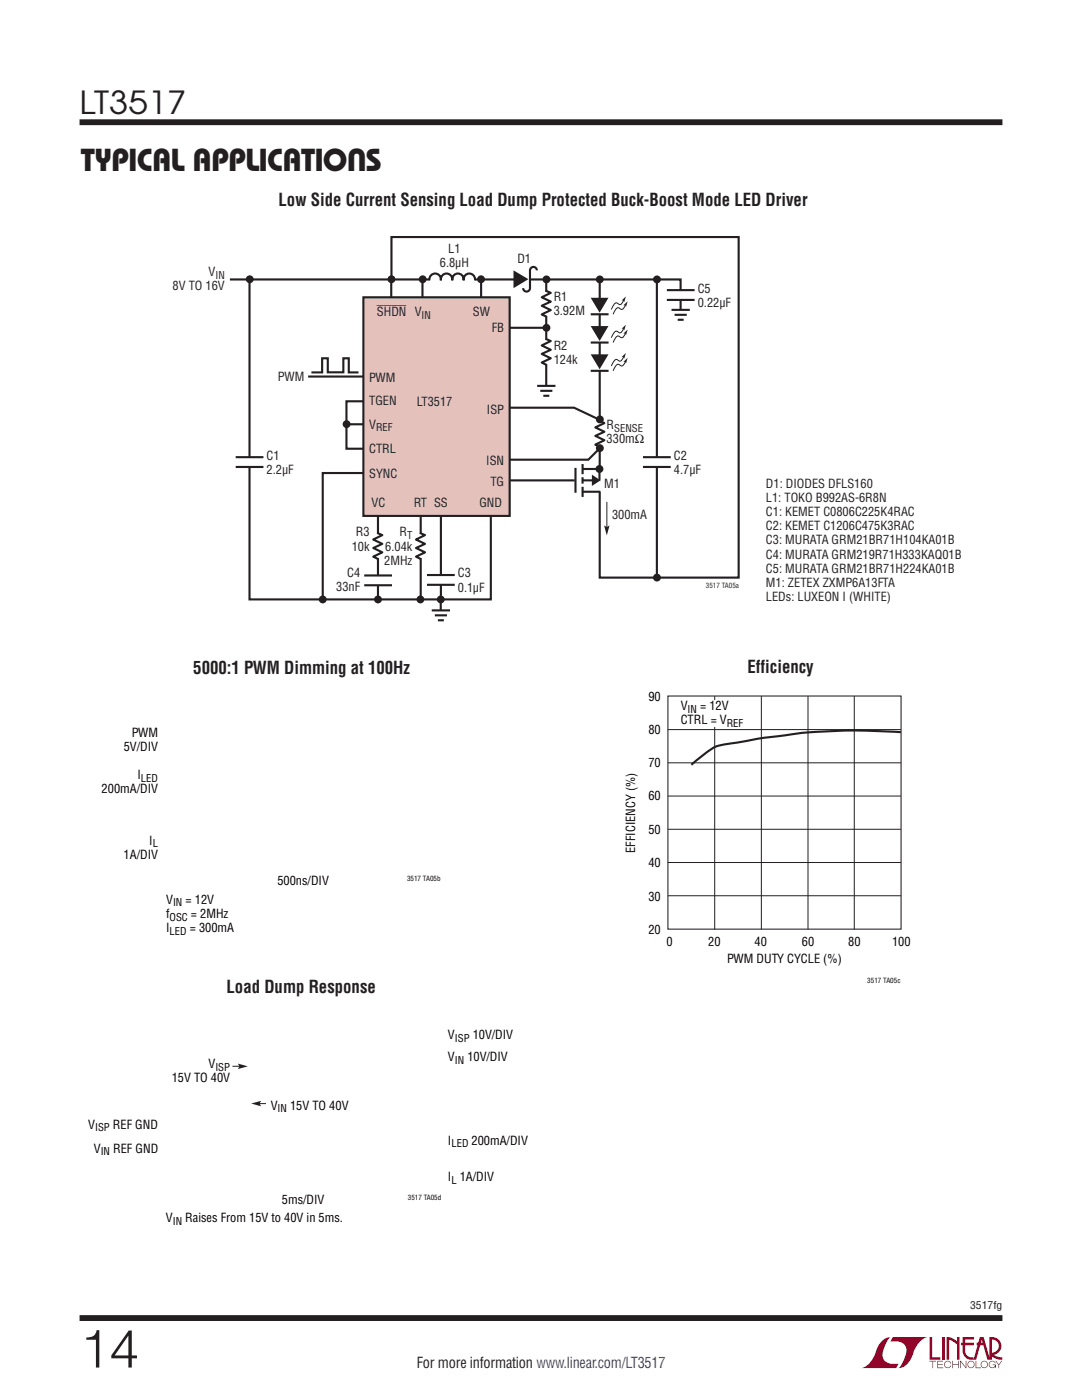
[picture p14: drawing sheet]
<svg xmlns="http://www.w3.org/2000/svg" width="216mm" height="279mm" viewBox="0 0 216 279" stroke-linecap="round" stroke-linejoin="round" font-family="sans-serif">
<defs><g id="words">
<text font-size="10.6" fill="#231f20" x="15.9" y="272.9">14</text>
<g font-size="6.3" fill="#231f20">
<text x="15.9" y="22.8">LT3517</text>
<text x="16.2" y="34.2">TYPICAL APPLICATIONS</text>
</g>
<g font-size="3.5" fill="#231f20">
<text x="55.6" y="41.1">Low Side Current Sensing Load Dump Protected Buck-Boost Mode LED Driver</text>
<text x="38.6" y="134.5">5000:1 PWM Dimming at 100Hz</text>
<text x="149.2" y="134.4">Efficiency</text>
<text x="45.2" y="198.2">Load Dump Response</text>
</g>
<text font-size="3" fill="#231f20" x="83.2" y="273.1">For more information www.linear.com/LT3517</text>
<g font-size="2.5" fill="#231f20">
<text x="87.8" y="53.3">6.8µH</text>
<text x="89.4" y="50.5">L1</text>
<text x="103.2" y="52.6">D1</text>
<text x="34.4" y="58">8V TO 16V</text>
<text x="41.6" y="55.1">V</text>
<text x="139.2" y="58.4">C5</text>
<text x="75.2" y="63">SHDN V</text>
<text x="94.4" y="63">SW</text>
<text x="110.5" y="60.1">R1</text>
<text x="110.5" y="62.9">3.92M</text>
<text x="139.2" y="61.2">0.22µF</text>
<text x="98.1" y="66.2">FB</text>
<text x="110.5" y="69.9">R2</text>
<text x="55.5" y="76">PWM</text>
<text x="73.7" y="76.2">PWM</text>
<text x="110.5" y="72.7">124k</text>
<text x="73.7" y="80.8">TGEN</text>
<text x="83.2" y="80.9">LT3517</text>
<text x="97.2" y="82.5">ISP</text>
<text x="73.7" y="85.5">V</text>
<text x="121" y="85.7">R</text>
<text x="121" y="88.5">330mΩ</text>
<text x="53.2" y="91.7">C1</text>
<text x="53.2" y="94.5">2.2µF</text>
<text x="73.7" y="90.5">CTRL</text>
<text x="73.7" y="95.3">SYNC</text>
<text x="97" y="92.9">ISN</text>
<text x="134.5" y="91.7">C2</text>
<text x="134.5" y="94.5">4.7µF</text>
<text x="74.1" y="101.2">VC</text>
<text x="82.6" y="101.2">RT SS</text>
<text x="95.6" y="101.2">GND</text>
<text x="97.9" y="97">TG</text>
<text x="120.5" y="97.4">M1</text>
<text x="152.8" y="97.4">D1: DIODES DFLS160</text>
<text x="152.8" y="100.2">L1: TOKO B992AS-6R8N</text>
<text x="71" y="107">R3</text>
<text x="79.7" y="107">R</text>
<text x="122.1" y="103.5">300mA</text>
<text x="152.8" y="103">C1: KEMET C0806C225K4RAC</text>
<text x="152.8" y="105.8">C2: KEMET C1206C475K3RAC</text>
<text x="70.2" y="109.9">10k</text>
<text x="76.7" y="112.7">2MHz</text>
<text x="76.9" y="109.9">6.04k</text>
<text x="152.8" y="108.7">C3: MURATA GRM21BR71H104KA01B</text>
<text x="152.8" y="111.5">C4: MURATA GRM219R71H333KAQ01B</text>
<text x="67.1" y="117.9">33nF</text>
<text x="69.3" y="115.1">C4</text>
<text x="91.4" y="115.2">C3</text>
<text x="91.4" y="118.1">0.1µF</text>
<text x="152.8" y="114.3">C5: MURATA GRM21BR71H224KA01B</text>
<text x="152.8" y="117.1">M1: ZETEX ZXMP6A13FTA</text>
<text x="152.8" y="120">LEDs: LUXEON I (WHITE)</text>
</g>
<g font-size="2.5">
<text x="129.4" y="139.9">90</text>
<text x="135.8" y="141.7">V</text>
<text x="139.7" y="141.7">= 12V</text>
<text x="24.7" y="149.9">5V/DIV</text>
<text x="26.3" y="147.1">PWM</text>
<text x="129.4" y="146.5">80</text>
<text x="135.8" y="144.5">CTRL = V</text>
<text x="27.4" y="155.4">I</text>
<text x="129.4" y="153.1">70</text>
<text x="20.3" y="158.3">200mA/DIV</text>
<text x="129.4" y="159.6">60</text>
<text x="129.4" y="166.5">50</text>
<text x="24.7" y="171.4">1A/DIV</text>
<text x="29.8" y="168.6">I</text>
<text x="126.7" y="170.2" transform="rotate(-90 126.7 170.2)">EFFICIENCY (%)</text>
<text x="129.4" y="173">40</text>
<text x="55.3" y="176.6">500ns/DIV</text>
<text x="129.4" y="179.8">30</text>
<text x="33.1" y="183.2">f</text>
<text x="33.2" y="180.4">V</text>
<text x="37" y="180.4">= 12V</text>
<text x="38.1" y="183.2">= 2MHz</text>
<text x="33.1" y="186">I</text>
<text x="37.9" y="186">= 300mA</text>
<text x="129.4" y="186.3">20</text>
<text x="133" y="188.7">0</text>
<text x="141.3" y="188.7">20</text>
<text x="150.5" y="188.7">40</text>
<text x="160" y="188.7">60</text>
<text x="169.3" y="188.7">80</text>
<text x="178" y="188.7">100</text>
<text x="145.1" y="192.2">PWM DUTY CYCLE (%)</text>
<text x="89.4" y="207.4">V</text>
<text x="94.3" y="207.4">10V/DIV</text>
<text x="41.6" y="213.2">V</text>
<text x="89.4" y="211.8">V</text>
<text x="93.3" y="211.8">10V/DIV</text>
<text x="34.3" y="216">15V TO 40V</text>
<text x="54" y="221.4">V</text>
<text x="57.9" y="221.4">15V TO 40V</text>
<text x="17.6" y="225.2">V</text>
<text x="22.5" y="225.2">REF GND</text>
<text x="18.7" y="230">V</text>
<text x="22.6" y="230">REF GND</text>
<text x="89.4" y="228.4">I</text>
<text x="94.1" y="228.4">200mA/DIV</text>
<text x="89.4" y="235.8">I 1A/DIV</text>
<text x="33.1" y="244">V</text>
<text x="37" y="244">Raises From 15V to 40V in 5ms.</text>
<text x="56.2" y="240.2">5ms/DIV</text>
</g>
<g font-size="2.1" fill="#231f20">
<text x="43" y="55.7">IN</text>
<text x="84.1" y="63.6">IN</text>
<text x="75" y="86.1">REF</text>
<text x="122.6" y="86.2">SENSE</text>
<text x="81.2" y="107.6">T</text>
<text x="193.6" y="261.2">3517fg</text>
</g>
<g font-size="2.1">
<text x="137.2" y="142.2">IN</text>
<text x="145" y="145.1">REF</text>
<text x="28.1" y="156">LED</text>
<text x="30.5" y="169.1">L</text>
<text x="33.8" y="183.7">OSC</text>
<text x="34.5" y="180.9">IN</text>
<text x="33.8" y="186.5">LED</text>
<text x="90.8" y="207.9">ISP</text>
<text x="43" y="213.7">ISP</text>
<text x="90.8" y="212.3">IN</text>
<text x="55.4" y="222">IN</text>
<text x="19" y="225.8">ISP</text>
<text x="20.1" y="230.5">IN</text>
<text x="90.1" y="229">LED</text>
<text x="90.1" y="236.3">L</text>
<text x="34.5" y="244.5">IN</text>
</g>
<text font-size="1.4" fill="#231f20" x="140.8" y="117.4">3517 TA05a</text>
<g font-size="1.4">
<text x="81.2" y="175.8">3517 TA05b</text>
<text x="173.1" y="196.2">3517 TA05c</text>
<text x="81.4" y="239.4">3517 TA05d</text>
</g>
</g></defs>
<g fill="#900126">
<path d="M185.5 266.8h.5v4.1h1.6v.5h-2.1z"/>
<path d="M176.2 267.4l1-.5h.5h-.1a6.2 6.2 0 0 0-1.4 4 2.58 2.58 0 0 0 3.1 1.3l-.5 .8h-6.9a4.9 4.9 0 0 0 3-3.8l.4-.7z"/>
<path d="M178.1 266.9h7a4.9 4.9 0 0 0-3.1 3.7 3.2 3.2 0 0 1-2.7 2.4h.1a6.2 6.2 0 0 0 1.4-4.1 2.58 2.58 0 0 0-3.1-1.2z"/>
<path d="M188 266.8h.5v4.6h-.5z"/>
<path d="M188.9 266.8l1 .2 1.1 .7v-.9h.5v4.6h-.5v-3.1l-1.6-.9v4h-.5z"/>
<path d="M185.5 271.6h1.3v.1h-.6v1.3h-.1v-1.3h-.6z"/>
<path d="M187 271.6h1.2v.1h-1v.5h.9v.2h-.9v.5h1v.1h-1.2z"/>
<path d="M190 271.6h.2v.6h1v-.6h.1v1.4h-.1v-.6h-1v.6h-.2z"/>
<path d="M191.6 271.6h.1l1 1.2v-1.2h.1v1.4l-1.1-1.2v1.2h-.1z"/>
<path d="M194.7 271.6h.1v1.3h.9v.1h-1z"/>
<path d="M198.6 271.6h.2l.5 .7 .5-.7h.2l-.6 .8v.6h-.2v-.6z"/>
<path d="M192.1 266.8h2.2v.5h-1.7v.7h1.7v.5h-1.7v1.1a1.32 1.32 0 0 0 1.7 1.3v.5l1.2-4.6h.8l1.1 4.1v-4.1a1.84 1.84 0 0 1 2.4 1.4 1.84 1.84 0 0 1-1.5 2.2l.8 .4 .9 .1v.5l-1.2-.2-1-.6v-.6a1.34 1.34 0 0 0 1.5-1.2 1.34 1.34 0 0 0-1.4-1.5v4.1h-.9l-.8-2.9h-1.3v-.5h1.2l-.2-.7-1.1 4.1a2.06 2.06 0 0 1-2.7-1.3v-1.6h-.4v-.5h.4z"/>
<path d="M193.2 271.8a.72 .72 0 0 1 1.2 .1 .72 .72 0 0 1-.4 1.1 .72 .72 0 0 1-1-.7h.2a.59 .59 0 0 0 .8 .5 .59 .59 0 0 0 .2-.9 .59 .59 0 0 0-1 .2v.2h-.2z"/>
<path d="M195.9 271.8a.72 .72 0 0 1 1.1 .1 .72 .72 0 0 1-.4 1.1 .72 .72 0 0 1-.9-.7h.1a.59 .59 0 0 0 .8 .5 .59 .59 0 0 0 .2-.9 .59 .59 0 0 0-.9 .2l-.1 .2h-.1z"/>
<path d="M197.5 271.8a.72 .72 0 0 1 1.2 .2h-.2a.59 .59 0 0 0-.9-.1 .59 .59 0 0 0 .1 .9 .59 .59 0 0 0 .9-.4h-.5v-.1h.6v.7h-.1v-.3a.73 .73 0 0 1-1.1 .2 .73 .73 0 0 1 0-1.1z"/>
<path d="M188.6 271.8a.71 .71 0 0 1 1.2 .3h-.1a.59 .59 0 0 0-.9-.3 .59 .59 0 0 0-.1 1 .59 .59 0 0 0 1-.3h.1a.73 .73 0 0 1-1.1 .4 .73 .73 0 0 1-.1-1.1z"/>
</g>
<path d="M15.9 24.4h184.1M15.9 263h184.1" fill="none" stroke="#231f20" stroke-width="1.2" stroke-linecap="butt"/>
<g fill="none" stroke="#231f20" stroke-width=".42">
<path d="M45.9 55.8h89.9v7M49.8 56v63.6h48.1v-18.4M78.1 55.6v-8.3h69.3v68h-27.7v-59.4M109 56v22M131.1 55.8v59.5M61.5 75.1h11.6M69.1 84.7h4.1M73.4 80.1h-4.3v9.5h4.3M73.4 94.4h-9v25.3M101.8 95.9h12.9M114.8 93.4v4.9M116.2 95.2v1.3"/>
<path d="M116.2 92.6v2M116.3 98.1h3.5M116.3 93.6h3.5M119.6 93.6v2.3M75.4 101.7v17.7M83.9 101.2v18.2M88 101.2v18.1"/>
</g>
<path d="M119.6 93.6v4.5" fill="none" stroke="#fff" stroke-width="1.1" stroke-linecap="butt"/>
<circle cx="119.6" cy="93.6" r=".79" fill="#231f20"/>
<path d="M116.2 97.2v2M116.3 95.9h2.2" fill="none" stroke="#231f20" stroke-width=".42"/>
<path d="M118.3 95.2l1.1 .7-1.1 .6z" fill="#231f20"/>
<path d="M118.3 95.2l1.1 .7-1.1 .6z" fill="none" stroke="#231f20" stroke-width=".49"/>
<path d="M109 58.2v4.8M109 67.8v4.9M75.4 106.6v4.8M83.9 106.6v4.8" fill="none" stroke="#fff" stroke-width="1.1" stroke-linecap="butt"/>
<path d="M108.9 58l1 .4-1.8 .9 1.8 .9-1.8 .8 1.8 .9-1.8 .8 1 .5M108.9 67.6l1 .5-1.8 .8 1.8 .9-1.8 .8 1.8 .9-1.8 .9 1 .4M75.3 106.4l1 .4-1.8 .9 1.8 .8-1.8 .9 1.8 .8-1.8 .9 1 .5M83.8 106.4l1 .4-1.8 .9 1.8 .8-1.8 .9 1.8 .8-1.8 .9 1 .5" fill="none" stroke="#231f20" stroke-width=".42"/>
<g fill="#231f20">
<circle cx="78.1" cy="55.7" r=".79"/>
<circle cx="49.8" cy="55.7" r=".79"/>
</g>
<path d="M78.1 55.7v7.2" fill="none" stroke="#231f20" stroke-width=".42"/>
<g fill="#231f20">
<circle cx="84.3" cy="55.7" r=".79"/>
<circle cx="96" cy="55.7" r=".79"/>
<circle cx="131.1" cy="115.3" r=".79"/>
<circle cx="119.7" cy="55.8" r=".79"/>
<circle cx="109" cy="55.8" r=".79"/>
<circle cx="109" cy="65.4" r=".79"/>
<circle cx="131.1" cy="55.8" r=".79"/>
</g>
<path d="M88 114.8v1.9" fill="none" stroke="#fff" stroke-width="1.1" stroke-linecap="butt"/>
<path d="M85.2 114.8h5.5M85.2 116.7h5.5" fill="none" stroke="#231f20" stroke-width=".42"/>
<g fill="#231f20">
<circle cx="87.9" cy="119.6" r=".79"/>
<circle cx="83.9" cy="119.6" r=".79"/>
<circle cx="75.4" cy="119.6" r=".79"/>
<circle cx="64.4" cy="119.6" r=".79"/>
<circle cx="69.2" cy="84.6" r=".79"/>
</g>
<path d="M84.3 55.7v7.2M96 55.7v7.1" fill="none" stroke="#231f20" stroke-width=".42"/>
<path d="M121.1 100.2v5.3" fill="none" stroke="#231f20" stroke-width=".2"/>
<path d="M120.5 104.9l.6 .3 .5-.3-.5 1.9z" fill="#231f20"/>
<path d="M72.5 59.3h29.2v43.7h-29.2z" fill="#e5c1bc"/>
<path d="M72.5 59.3h29.2v43.7h-29.2zM85.7 55.9a1.16 1.16 0 0 1 1.1-1.3 1.16 1.16 0 0 1 1.2 1.3 1.15 1.15 0 0 1 1.1-1.3 1.15 1.15 0 0 1 1.1 1.3 1.15 1.15 0 0 1 1.2-1.3 1.15 1.15 0 0 1 1.1 1.3 1.16 1.16 0 0 1 1.1-1.3 1.16 1.16 0 0 1 1.2 1.3M133.1 57.9h5.5M133.1 59.9h5.5M47 91.2h5.6M47 93.2h5.6M128.3 91.2h5.5M128.3 93.2h5.5M72.7 114.8h5.5M72.7 116.8h5.5" fill="none" stroke="#231f20" stroke-width=".42"/>
<path d="M85.8 55.8h8.9M103.5 55.7h2.2M135.8 57.9v1.9M49.8 91.3v1.9M131.1 91.3v1.9M75.5 114.9v1.9" fill="none" stroke="#fff" stroke-width="1.1" stroke-linecap="butt"/>
<path d="M102.5 54l2.9 1.7-2.9 1.8z" fill="#231f20"/>
<g fill="none" stroke="#231f20" stroke-width=".42">
<path d="M107.1 54a.69 .69 0 0 0-.7-.7 .69 .69 0 0 0-.6 .7v3.5a.69 .69 0 0 1-.7 .7 .69 .69 0 0 1-.7-.7M62.1 74.3h2.2v-2.8h1.1v2.8h3.1v-2.8h1.1v2.8h1.9M107.2 77h3.6M107.8 78h2.4M108.4 79h1.2M134 61.8h3.6M134.6 62.8h2.4M135.2 63.8h1.2M101.8 81.4h12.8l5.3 2.5M119.6 84l1 .4-1.8 .9 1.8 .9-1.8 .8 1.8 .9-1.8 .8 1 .5M119.9 89.2l-2.5 2.5h-15.8M86.2 121.8h3.6"/>
<path d="M86.8 122.8h2.4M87.4 123.8h1.2M87.9 120.1v2.8"/>
</g>
<path d="M109 77v2.2M135.8 61.9v2.2M119.7 84.1v4.9M88 121.8v2.2" fill="none" stroke="#fff" stroke-width="1.1" stroke-linecap="butt"/>
<g fill="#231f20">
<circle cx="119.7" cy="83.7" r=".79"/>
<circle cx="119.7" cy="89.4" r=".79"/>
</g>
<path d="M101.7 65.4h7" fill="none" stroke="#231f20" stroke-width=".42"/>
<path d="M124.5 59.9l-.6 .8h-.4a.55 .55 0 0 0-.9-.1l-.6 1.2" fill="none" stroke="#231f20" stroke-width=".2"/>
<path d="M124 60l.9-.8-.3 1.1-.2-.3z" fill="#231f20"/>
<path d="M124.8 60.9l-.5 .8h-.5a.55 .55 0 0 0-.8-.1l-.7 1.1" fill="none" stroke="#231f20" stroke-width=".2"/>
<path d="M124.4 60.9l.8-.8-.3 1.1-.2-.3z" fill="#231f20"/>
<path d="M119.6 60.5v2.2" fill="none" stroke="#fff" stroke-width="1.1" stroke-linecap="butt"/>
<path d="M117.9 59.4h3.5l-1.8 3z" fill="#231f20"/>
<path d="M121.4 62.7h-3.5" fill="none" stroke="#231f20" stroke-width=".42"/>
<path d="M124.5 65.5l-.6 .9h-.4a.55 .55 0 0 0-.9-.2l-.6 1.2" fill="none" stroke="#231f20" stroke-width=".2"/>
<path d="M124 65.6l.9-.8-.3 1.1-.2-.3z" fill="#231f20"/>
<path d="M124.8 66.5l-.5 .8h-.5a.55 .55 0 0 0-.8-.1l-.7 1.2" fill="none" stroke="#231f20" stroke-width=".2"/>
<path d="M124.4 66.6l.8-.8-.3 1.1-.2-.3z" fill="#231f20"/>
<path d="M119.6 66.1v2.2" fill="none" stroke="#fff" stroke-width="1.1" stroke-linecap="butt"/>
<path d="M117.9 65.1h3.5l-1.8 2.9z" fill="#231f20"/>
<path d="M121.4 68.4h-3.5" fill="none" stroke="#231f20" stroke-width=".42"/>
<path d="M124.5 71.2l-.6 .8h-.4a.55 .55 0 0 0-.9-.1l-.6 1.1" fill="none" stroke="#231f20" stroke-width=".2"/>
<path d="M124 71.3l.9-.8-.3 1.1-.2-.3z" fill="#231f20"/>
<path d="M124.8 72.1l-.5 .9h-.5a.55 .55 0 0 0-.8-.1l-.7 1.1" fill="none" stroke="#231f20" stroke-width=".2"/>
<path d="M124.4 72.2l.8-.8-.3 1.1-.2-.3z" fill="#231f20"/>
<path d="M119.6 71.8v2.2" fill="none" stroke="#fff" stroke-width="1.1" stroke-linecap="butt"/>
<path d="M117.9 70.7h3.5l-1.8 3z" fill="#231f20"/>
<path d="M121.4 74h-3.5" fill="none" stroke="#231f20" stroke-width=".42"/>
<path d="M133.3 138.9h46.5v46.5h-46.5z" fill="none" stroke="#231f20" stroke-width=".21"/>
<path d="M142.6 138.9v46.6M151.9 138.9v46.6M161.2 138.9v46.6M170.5 138.9v46.6M133.3 158.9h46.5M133.3 152.2h46.5M133.3 145.6h46.5M133.3 178.8h46.5M133.3 172.1h46.5M133.3 165.5h46.5" fill="none" stroke="#231f20" stroke-width=".2"/>
<path d="M138 139.7h6.7v5.2h-6.7z" fill="#fff"/>
<path d="M179.8 146.1a118.7 118.7 0 0 0-27.3 1.1l-5.5 1a16.9 16.9 0 0 0-4.6 1l-2 1.4-2.4 2" fill="none" stroke="#231f20" stroke-width=".42"/>
<path d="M46.4 212.8h1.7" fill="none" stroke="#231f20" stroke-width=".2"/>
<path d="M47.5 212.3l1.9 .5-1.9 .6 .3-.6z" fill="#231f20"/>
<path d="M51.5 220.2h3.1" fill="none" stroke="#231f20" stroke-width=".2"/>
<path d="M50.1 220.2l2-.5-.3 .5 .3 .6z" fill="#231f20"/>
<g fill="#fff">
<path d="M34.2 211h11.8v5.3h-11.8z"/>
<path d="M53.2 219.3h15.9v2.8h-15.9z"/>
</g>
<use href="#words"/>
</svg>
